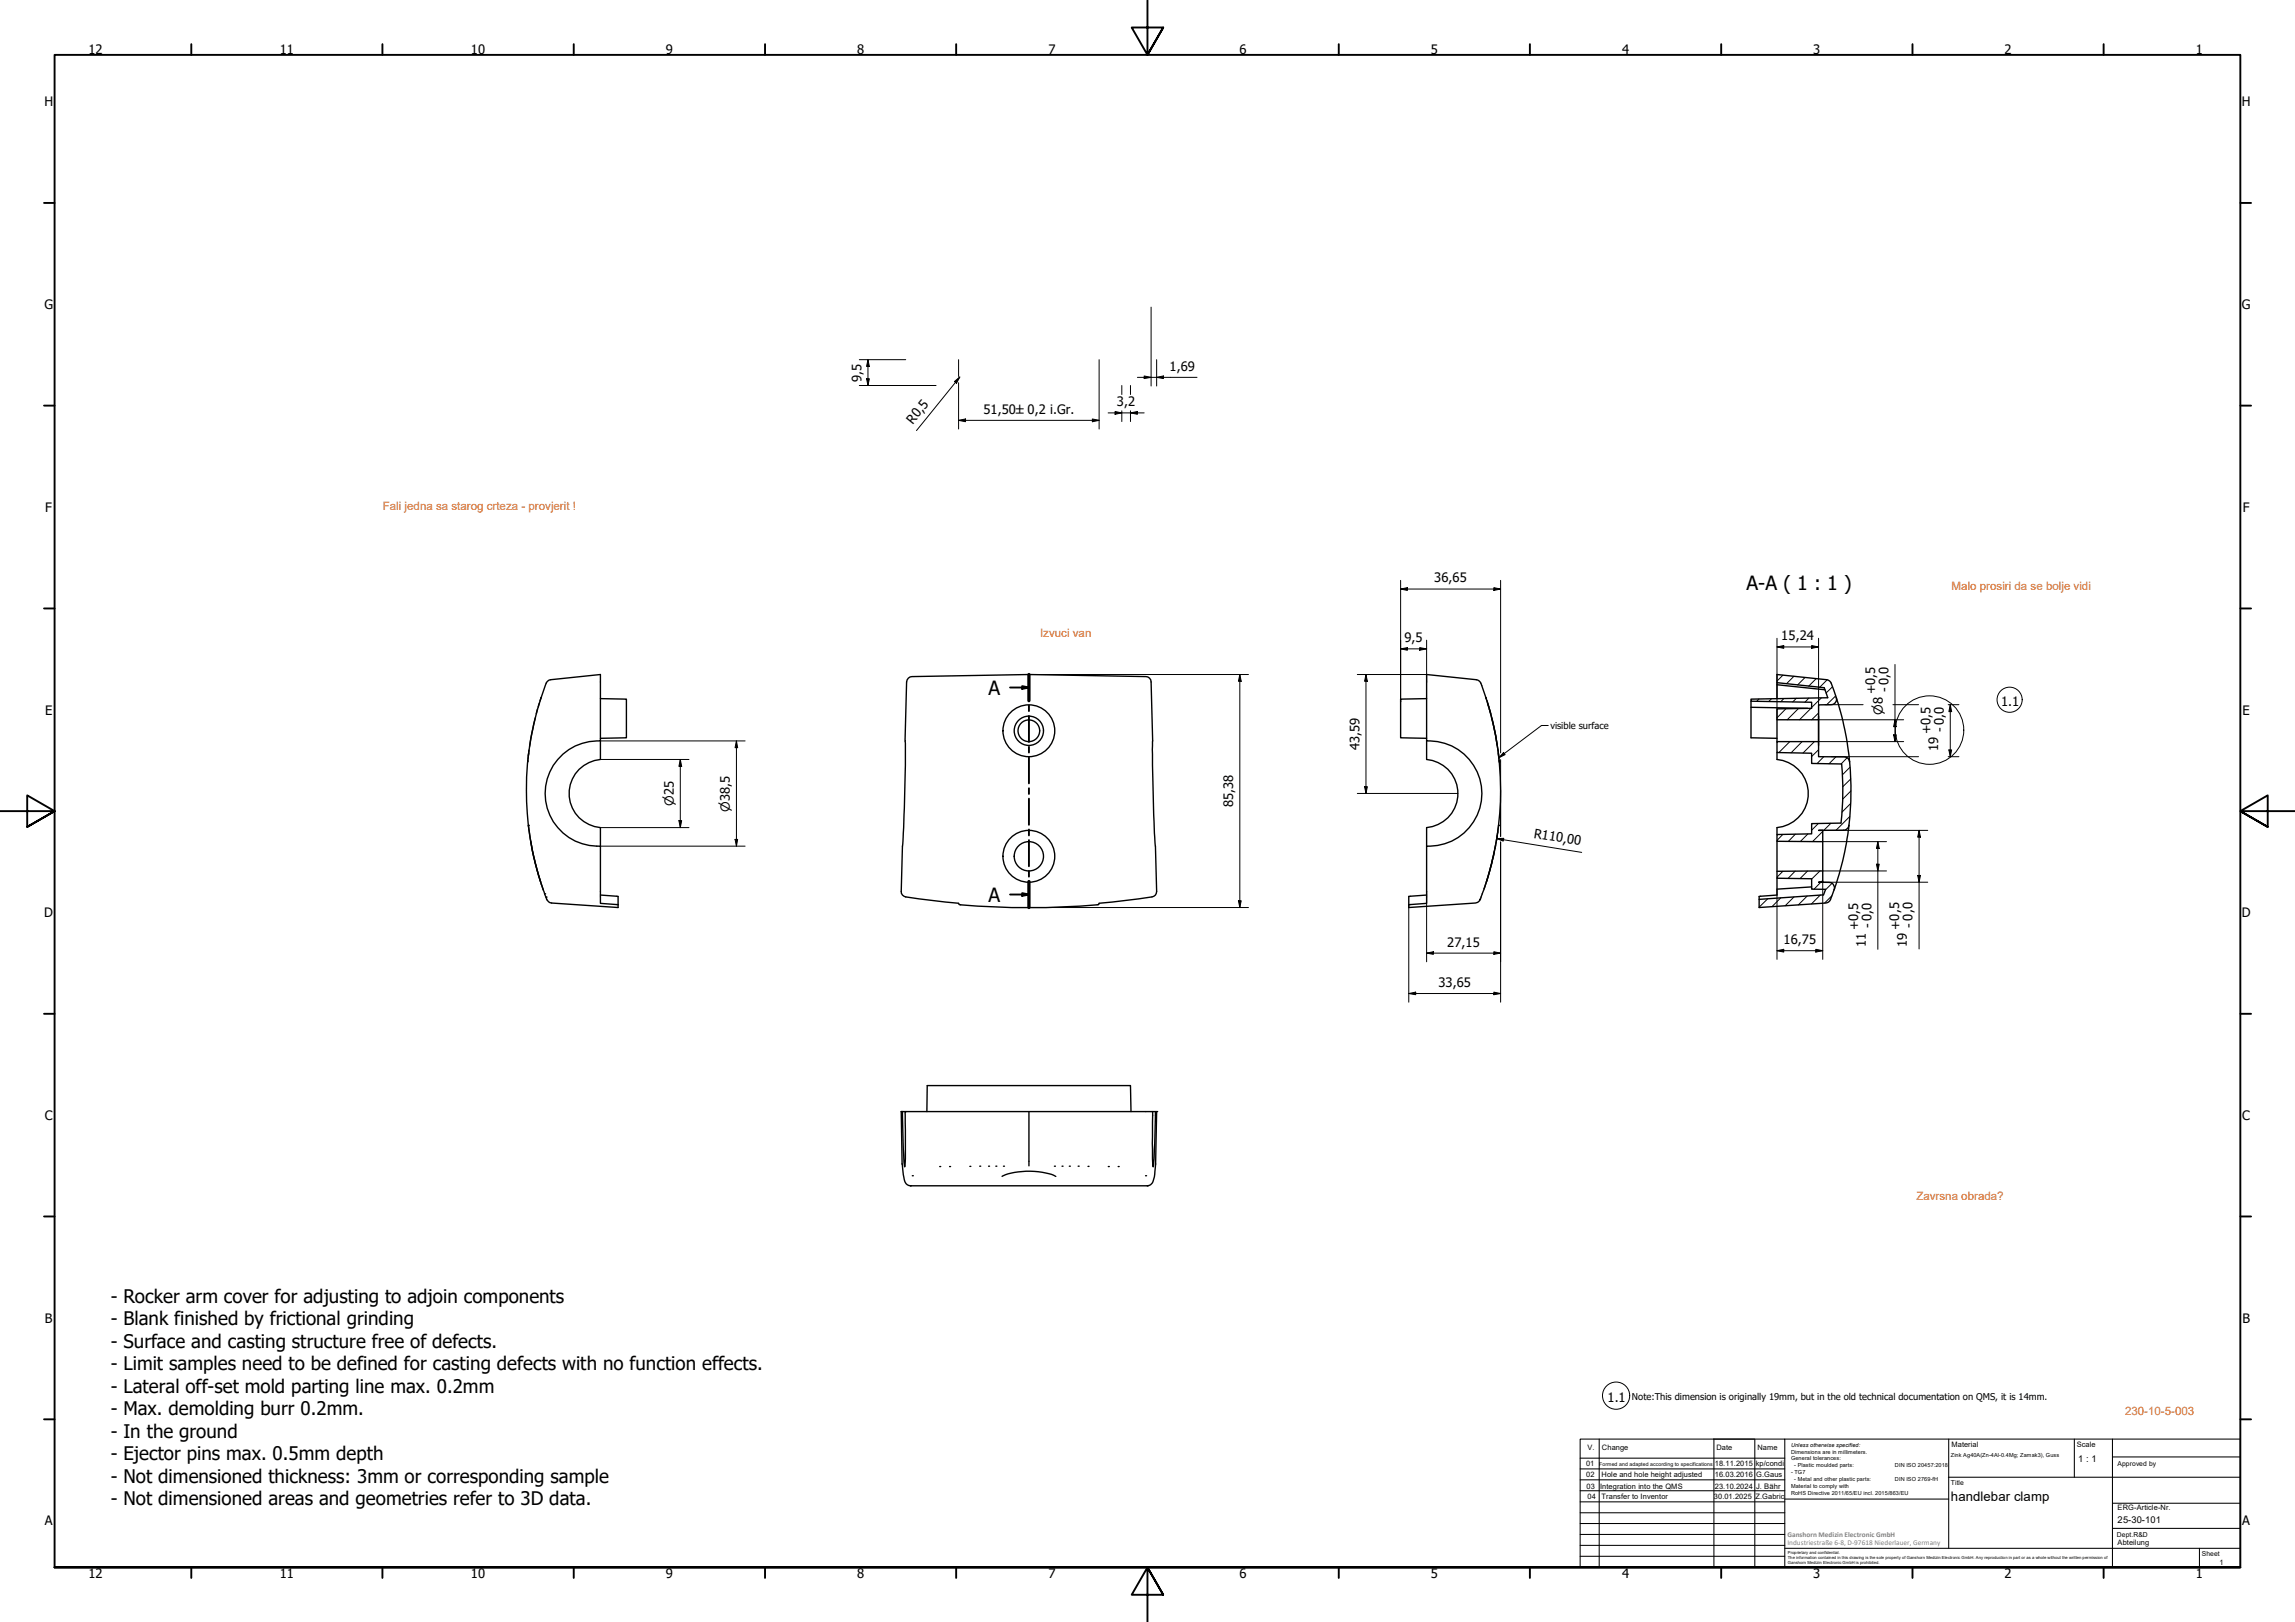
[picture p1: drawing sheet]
<svg xmlns="http://www.w3.org/2000/svg" width="841mm" height="594mm" viewBox="0 0 841 594" stroke-linecap="round" stroke-linejoin="round" font-family="sans-serif">
<defs><g id="words">
<g font-size="7.2">
<text x="640" y="216.1">A-A ( 1 : 1 )</text>
<text x="362.3" y="254.5">A</text>
<text x="362.3" y="330.3">A</text>
</g>
<g font-size="6.9">
<text x="40.6" y="477.1">- Rocker arm cover for adjusting to adjoin components</text>
<text x="40.6" y="485.4">- Blank finished by frictional grinding</text>
<text x="40.6" y="493.6">- Surface and casting structure free of defects.</text>
<text x="40.6" y="501.8">- Limit samples need to be defined for casting defects with no function effects.</text>
<text x="40.6" y="510.1">- Lateral off-set mold parting line max. 0.2mm</text>
<text x="40.6" y="518.3">- Max. demolding burr 0.2mm.</text>
<text x="40.6" y="526.5">- In the ground</text>
<text x="40.6" y="534.8">- Ejector pins max. 0.5mm depth</text>
<text x="40.6" y="543">- Not dimensioned thickness: 3mm or corresponding sample</text>
<text x="40.6" y="551.2">- Not dimensioned areas and geometries refer to 3D data.</text>
</g>
<g font-size="4.8">
<text x="32.4" y="19.7">12</text>
<text x="102.5" y="19.7">11</text>
<text x="172.6" y="19.7">10</text>
<text x="244" y="19.7">9</text>
<text x="314.1" y="19.7">8</text>
<text x="384.2" y="19.7">7</text>
<text x="454.2" y="19.7">6</text>
<text x="524.3" y="19.7">5</text>
<text x="594.4" y="19.7">4</text>
<text x="664.5" y="19.7">3</text>
<text x="734.6" y="19.7">2</text>
<text x="804.7" y="19.7">1</text>
<text x="16.3" y="39">H</text>
<text x="821.5" y="39">H</text>
<text x="16.3" y="113.2">G</text>
<text x="821.6" y="113.2">G</text>
<text x="428.6" y="135.8">1,69</text>
<text x="315.7" y="139.8" transform="rotate(-90 315.7 139.8)">9,5</text>
<text x="409.3" y="148.8">3,2</text>
<text x="334.5" y="155.6" transform="rotate(-51 334.5 155.6)">R0,5</text>
<text x="360.4" y="151.6">51,50±0,2 i.Gr.</text>
<text x="16.6" y="187.4">F</text>
<text x="821.9" y="187.4">F</text>
<text x="525.6" y="213.3">36,65</text>
<text x="514.7" y="235.3">9,5</text>
<text x="652.8" y="234.5">15,24</text>
<text x="687.3" y="254.4" transform="rotate(-90 687.3 254.4)">+0,5</text>
<text x="692.2" y="253.5" transform="rotate(-90 692.2 253.5)">- 0,0</text>
<text x="16.5" y="261.7">E</text>
<text x="733.3" y="258.5">1.1</text>
<text x="821.8" y="261.7">E</text>
<text x="707.6" y="269" transform="rotate(-90 707.6 269)">+0,5</text>
<text x="712.5" y="268.1" transform="rotate(-90 712.5 268.1)">- 0,0</text>
<text x="498.2" y="274.8" transform="rotate(-90 498.2 274.8)">43,59</text>
<text x="710.3" y="275.1" transform="rotate(-90 710.3 275.1)">19</text>
<text x="451.9" y="295.7" transform="rotate(-90 451.9 295.7)">85,38</text>
<text x="561.9" y="306.9" transform="rotate(9 561.9 306.9)">R110,00</text>
<text x="16.2" y="336">D</text>
<text x="821.5" y="336">D</text>
<text x="681" y="340.8" transform="rotate(-90 681 340.8)">+0,5</text>
<text x="685.9" y="340" transform="rotate(-90 685.9 340)">- 0,0</text>
<text x="696.2" y="340.6" transform="rotate(-90 696.2 340.6)">+0,5</text>
<text x="701" y="339.8" transform="rotate(-90 701 339.8)">- 0,0</text>
<text x="530.4" y="346.7">27,15</text>
<text x="653.5" y="345.8">16,75</text>
<text x="683.8" y="346.9" transform="rotate(-90 683.8 346.9)">11</text>
<text x="698.8" y="346.8" transform="rotate(-90 698.8 346.8)">19</text>
<text x="527.1" y="361.5">33,65</text>
<text x="16.4" y="410.2">C</text>
<text x="821.7" y="410.2">C</text>
<text x="16.4" y="484.5">B</text>
<text x="821.8" y="484.5">B</text>
<text x="589.1" y="513.4">1.1</text>
<text x="714.9" y="549.6">handlebar clamp</text>
<text x="16.4" y="558.7">A</text>
<text x="821.7" y="558.7">A</text>
<text x="32.4" y="577.9">12</text>
<text x="102.5" y="577.9">11</text>
<text x="172.6" y="577.9">10</text>
<text x="244" y="577.9">9</text>
<text x="314.1" y="577.9">8</text>
<text x="384.2" y="577.9">7</text>
<text x="454.2" y="577.9">6</text>
<text x="524.3" y="577.9">5</text>
<text x="594.4" y="577.9">4</text>
<text x="664.5" y="577.9">3</text>
<text x="734.6" y="577.9">2</text>
<text x="804.7" y="577.9">1</text>
</g>
<g font-size="4.6">
<text x="690" y="261.8" transform="rotate(-90 690 261.8)">⌀8</text>
<text x="246.9" y="295.2" transform="rotate(-90 246.9 295.2)">⌀25</text>
<text x="267.5" y="297.3" transform="rotate(-90 267.5 297.3)">⌀38,5</text>
</g>
<g font-size="4.2" fill="#ff6200">
<text x="140.3" y="186.8">Fali jedna sa starog crteza - provjerit !</text>
<text x="715.2" y="216.2">Malo prosiri da se bolje vidi</text>
<text x="381.2" y="233.5">Izvuci van</text>
<text x="702.3" y="439.4">Zavrsna obrada?</text>
<text x="778.7" y="518.3">230-10-5-003</text>
</g>
<g font-size="3.4">
<text x="568.1" y="267">visible surface</text>
<text x="598" y="512.7">Note:This dimension is originally 19mm, but in the old technical documentation on QMS, it is 14mm.</text>
<text x="761.6" y="535.5">1 : 1</text>
<text x="776" y="557.9">25-30-101</text>
</g>
<text font-size="2.8" x="643.5" y="545.2">J. Bähr</text>
<g font-size="2.7">
<text x="581.8" y="531">V.</text>
<text x="587.1" y="531.1">Change</text>
<text x="629" y="531.1">Date</text>
<text x="644" y="531.1">Name</text>
<text x="715.1" y="530.1">Material</text>
<text x="761" y="530.1">Scale</text>
<text x="581.2" y="536.9">01</text>
<text x="628.4" y="537.1">18.11.2015</text>
<text x="643.4" y="537">kp/condi</text>
<text x="581.2" y="541.1">02</text>
<text x="581.4" y="545.2">03</text>
<text x="586.4" y="545.2">Integration into the QMS</text>
<text x="586.9" y="541.1">Hole and hole height adjusted</text>
<text x="628.4" y="541.1">16.03.2016</text>
<text x="628.4" y="545.2">23.10.2024</text>
<text x="643.6" y="541.1">G.Gaus</text>
<text x="581.8" y="549.1">04</text>
<text x="586.9" y="549.1">Transfer to Inventor</text>
<text x="628.1" y="549.1">30.01.2025</text>
<text x="643.3" y="549.1">Z.Gabric</text>
<text x="776" y="553.1">ERG-Article-Nr.</text>
<text x="776" y="566">Abteilung</text>
<text x="813.4" y="573.2">1</text>
</g>
<g font-size="2.7" fill="#808080">
<text x="655" y="562.9">Ganshorn Medizin Electronic GmbH</text>
<text x="655" y="565.7">Industriestraße 6-8, D-97618 Niederlauer, Germany</text>
</g>
<g font-size="2.5">
<text x="776" y="536.9">Approved by</text>
<text x="714.9" y="543.8">Title</text>
<text x="775.8" y="562.9">Dept.R&amp;D</text>
<text x="806.9" y="569.9">Sheet</text>
</g>
<g font-size="2">
<text x="656.3" y="529.9">Unless otherwise specified:</text>
<text x="656.3" y="532.4">Dimensions are in millimeters.</text>
<text x="714.9" y="533.8">Zink Ag40A(Zn-4Al-0.4Mg; Zamak3), Guss</text>
<text x="656.3" y="534.9">General tolerances:</text>
<text x="656.3" y="539.9">- TG7</text>
<text x="657.5" y="537.4">- Plastic moulded parts:</text>
<text x="694.4" y="537.4">DIN ISO 20457:2018</text>
<text x="656.3" y="544.9">Material to comply with</text>
<text x="657.5" y="542.4">- Metal and other plastic parts:</text>
<text x="694.4" y="542.4">DIN ISO 2769-fH</text>
<text x="656.3" y="547.4">RoHS Directive 2011/65/EU incl. 2015/863/EU</text>
</g>
<text font-size="1.9" x="586" y="537.1">Formed and adapted according to specifications</text>
<g font-size="1.5">
<text x="655.2" y="569.2">Proprietary and confidential.</text>
<text x="655.2" y="571">The information contained in this drawing is the sole property of Ganshorn Medizin Electronic GmbH. Any reproduction in part or as a whole without the written permission of</text>
<text x="655.2" y="572.9">Ganshorn Medizin Electronic GmbH is prohibited.</text>
</g>
</g></defs>
<!-- layer: Hatch (ISO) -->
<g fill="none" stroke="#000" stroke-width=".37">
<path d="M644.6 256l-.8 .9M649.2 255.9l-1.1 1.1M653.4 247.3l-2.2 2.2M653.7 255.8l-1.1 1.2M654.5 259.6l-3.3 3.3M657.4 247.7l-2.7 2.7M658.3 255.7l-1.3 1.4M659.1 259.5l-4.2 4.1M661.5 248.1l-2.8 2.8M662.9 255.7l-1.5 1.5M663.6 259.4l-4.2 4.2M665.5 248.6l-2.7 2.7"/>
<path d="M667.4 255.6l-3.5 3.5M669.5 249l-2.6 2.7M671.5 251.6l-2.3 2.2M672.7 254.9l-3.3 3.2M651.4 271.6l-.2 .3M655.9 271.6l-4 4M660.4 271.6l-4.1 4.2M664.9 271.6l-4.2 4.2M666.4 261.1l-2.5 2.5M666.4 274.6l-2.5 2.5M668.3 277.1l-2.4 2.6M672.8 277.2l-2.6 2.6"/>
<path d="M676.9 277.5l-2.2 2.3M677.9 299.1l-5.1 5M677.9 281l-2.8 2.8M678.2 294.3l-3.2 3.2M678.2 285.3l-2.9 2.9M678.3 289.7l-3 3M653.4 319.1l-2.2 2.2M653.4 305.6l-2.2 2.2M657.9 319.1l-2.6 2.6M657.9 305.5l-2.6 2.7M662.4 319.1l-2.8 2.7M662.5 305.5l-2.7 2.7"/>
<path d="M666.4 301.6l-2.5 2.5M666.9 319l-3 3M668 304.5l-3.8 3.8M670.9 301.5l-2.6 2.6M647.8 329.2l-3.1 3.1M652.6 328.8l-3.2 3.3M657.4 328.5l-3.2 3.3M662.2 328.2l-3.2 3.2M667.1 327.8l-3.3 3.3M668 322.5l-3.2 3.2M671.3 328.1l-2.6 2.6M671.4 323.5l-2.5 2.5"/>
</g>
<!-- layer: Visible (ISO) -->
<g fill="none" stroke="#000" stroke-width=".51">
<path d="M197 259.7l-.5 1.7M197.7 257.5l-.5 1.5M198.2 255.6l-.3 1.2M220 255.9l9.6 .2v14.1l-9.6 .2M377.1 247.1v3.1M522.8 255.9l-9.5 .2v14.1l9.5 .2M544.5 255.5l.2 .5M544.9 256.5a120.1 120.1 0 0 1 4.4 21.5M545.1 257.5l.5 1.5M545.8 259.7l.5 1.7M641.7 256.8v13.4l9.5 .2M641.7 259.1l20.7 .3"/>
<path d="M651.2 250v5.9M651.2 250.8l17.6 1.8M668.5 251.9l-17.3-1.9v-2.9l18.7 2a4.3 4.3 0 0 1 1.9 3.1l1.1 3.3M668.5 251.9l1.3 3.6M672.9 255.5a112.7 112.7 0 0 1 4.9 23.5M672.9 255.5a1.94 1.94 0 0 1-1.9 2.6l-4.6 .1v5.4h-15.2v-4l12.7-.2v-2.2l-22.2-.4v-.7l28.1-.5M193.4 278.4v.7v-.5M193.7 275.9l-.1 .9M193.9 274.7l-.4 3.3M196.2 262.9l-2.1 10.5M220 271.4v6.8a12.5 12.5 0 0 0-11.5 12.4 12.5 12.5 0 0 0 11.5 12.5v6.8M522.8 271.4v6.8a12.5 12.5 0 0 1 11.5 12.4 12.5 12.5 0 0 1-11.5 12.5v6.8"/>
<path d="M546.7 262.9l1.9 10M549.1 275.9l.1 .9M549.3 278.4l.1 .7M651.2 275.6v2.6a12.5 12.5 0 0 1 11.5 12.4 12.5 12.5 0 0 1-11.5 12.5v2.6M651.2 263.6v8M666.4 262.3v10.7M674.9 279.8l-11-.2v-3.7l-12.7-.3v-4h15.2v5.5l10.3 .3a1.91 1.91 0 0 1 1.1 1.6l.5 12.4-.7 10.9M674.9 279.8l.4 10.9-.7 10.8-10.7 .2v3.7l-12.7 .3v2.4l16.8 .2v-4.2h-1.6l9.7-.1 1.1-.8 .3-.9M193.6 302.4l.1 .7a105.7 105.7 0 0 0 4.2 19.2M194.5 308.2l1.1 5.9 2.5 8.9M547.6 311.8l-1 4.7-1.9 6.5M548.1 309.7l-.2 1"/>
<path d="M548.7 305.9l-.3 1.9M549.1 302.4v.7a112.3 112.3 0 0 1-5.3 22.5M651.2 308.1v11M668 308.3v10.7M677.5 302.3a105.3 105.3 0 0 1-5.4 23.6 2.04 2.04 0 0 0-1.9-2.7l-3.8-.1h1.6v-4.1l-16.8 .1v2.6l12.7 .2v3.8h5.1M197.9 322.5l1.2 3.4M199.1 325.9a109 109 0 0 1 1.3-76.1l1.4-.8 18.2-1.9v24.3a19.3 19.3 0 0 0-20.2 19.2 19.3 19.3 0 0 0 20.2 19.3v21l6.5 .5M199.1 325.9l1 2.7a2.5 2.5 0 0 0 2 2.1l24.4 1.7v-4.1l-6.5-.5M351.2 330.8l-17.9-2.1a2.52 2.52 0 0 1-3-2.2l.9-25.5a353.5 353.5 0 0 0 .5-29.6l.5-21.6a2.07 2.07 0 0 1 2-2l42.9-.7 42.8 .7a1.95 1.95 0 0 1 1.9 2l1 48.7 .6 11.4 .5 16.6a1.96 1.96 0 0 1-1.8 2l-19.3 2.3M351.3 330.9l.2 .4 .5 .1M402.8 330.9l-.2 .4a291.3 291.3 0 0 1-50.6 .1M522.8 327.8l-6.5 .5v4.1l24.4-1.7 .8-.2 1-1.3-.1 .3"/>
<path d="M542.5 329.2a110 110 0 0 0-.1-79.4l-1.4-.8-18.2-1.9v24.3a19.3 19.3 0 0 1 20.3 19.2 19.3 19.3 0 0 1-20.3 19.3v21l-6.5 .5M651.2 321.7v6.1l-6.5 .5v1.1M663.9 324.8l-12.7 .9M669 325.7l-.8 2.1-23.5 1.6v3l24.4-1.7a2.68 2.68 0 0 0 2.2-2.4l.8-2.5M330.7 407.1h1M377.1 407.1v19.9M414.5 407.1l-.2-9.5h-73.5h-1l-.1 9.5M422.4 407.1h1M330.6 426.4a16.5 16.5 0 0 0 1.5 7.2l1.5 .7h86.8l1.2-.4 .6-.5a18.4 18.4 0 0 0 1.3-7.2l.4-19.1h-.5l-.2 11.7-.6 8.6-.3-8.6 .1-11.7h-90.7l.1 17.3-.3 3-.5-6.5-.3-13.8h-.4l.3 19.3M367.2 430.9a26.3 26.3 0 0 1 19.7 0"/>
<circle cx="377" cy="267.7" r="5.4"/>
<circle cx="377" cy="267.7" r="4"/>
<circle cx="377" cy="267.7" r="9.5"/>
<circle cx="377" cy="313.6" r="5.4"/>
<circle cx="377" cy="313.6" r="9.5"/>
</g>
<g fill="#000">
<circle cx="549.4" cy="279.1" r=".25"/>
<circle cx="193.6" cy="302.3" r=".25"/>
<circle cx="549.1" cy="302.3" r=".25"/>
<circle cx="199.6" cy="327.4" r=".25"/>
<circle cx="200.1" cy="328.6" r=".25"/>
<circle cx="330.3" cy="407.1" r=".25"/>
<circle cx="423.9" cy="407.1" r=".25"/>
<circle cx="333.6" cy="434.3" r=".25"/>
<circle cx="334.3" cy="430.6" r=".25"/>
<circle cx="344.4" cy="427.3" r=".25"/>
<circle cx="348" cy="427.3" r=".25"/>
<circle cx="355.4" cy="427.2" r=".25"/>
<circle cx="359" cy="427.1" r=".25"/>
<circle cx="362.3" cy="427.1" r=".25"/>
<circle cx="364.9" cy="427.1" r=".25"/>
<circle cx="367.7" cy="427.1" r=".25"/>
<circle cx="386.4" cy="427.1" r=".25"/>
<circle cx="389.2" cy="427.1" r=".25"/>
<circle cx="391.9" cy="427.1" r=".25"/>
<circle cx="395.1" cy="427.1" r=".25"/>
<circle cx="398.7" cy="427.2" r=".25"/>
<circle cx="406.1" cy="427.3" r=".25"/>
<circle cx="409.8" cy="427.3" r=".25"/>
<circle cx="419.8" cy="430.6" r=".25"/>
<circle cx="420.4" cy="434.3" r=".25"/>
</g>
<!-- layer: Section Line (ISO) -->
<g fill="none" stroke="#000" stroke-width=".7">
<path d="M370.1 251.8h7M374.6 251.3l2.5 .5-2.5 .5zM377.1 247.1v9.5M377.1 258.4v2M377.1 262.2v9.6M377.1 273.5v2.1M377.1 277.4v9.5M377.1 288.7v2.1M377.1 292.5v9.6M377.1 303.8v2.2M377.1 307.7v9.6M377.1 319v2.1"/>
<path d="M370.1 327.6h7M374.6 327.1l2.5 .5-2.5 .5zM377.1 322.9v9.5"/>
</g>
<path d="M377.1 247.1v9.5M377.1 322.9v9.5" fill="none" stroke="#000" stroke-width="1.2"/>
<path d="M374.6 251.3l2.5 .5-2.5 .5zM374.6 327.1l2.5 .5-2.5 .5z" fill="#000"/>
<!-- layer: Border (ISO) -->
<g fill="none" stroke="#000" stroke-width=".7">
<path d="M70.1 16.2v3.9M140.1 16.2v3.9M210.2 16.2v3.9M280.4 16.2v3.9M350.4 16.2v3.9M420.5 .1v20l-5.8-10h11.6l-5.8 10 5.8-10M490.6 16.2v3.9M560.6 16.2v3.9M630.7 16.2v3.9M700.8 16.2v3.9M770.9 16.2v3.9M16.1 74.3h3.9"/>
<path d="M821 74.3h3.9M16.1 148.6h3.9M821 148.6h3.9M16.1 222.9h3.9M821 222.9h3.9M0 297.1h20l-10-5.8v11.6l10-5.8-10 5.8M841 297.1h-20l10-5.8v11.6l-10-5.8 10 5.8M16.1 371.3h3.9M821 371.3h3.9M16.1 445.6h3.9M821 445.6h3.9M16.1 519.8h3.9"/>
<path d="M821 519.8h3.9M20 574.1v-554h801v554h-801h801M70.1 574.1v3.8M140.1 574.1v3.8M210.2 574.1v3.8M280.4 574.1v3.8M350.4 574.1v3.8M490.6 574.1v3.8M560.6 574.1v3.8M630.7 574.1v3.8M700.8 574.1v3.8M770.9 574.1v3.8"/>
<path d="M426.3 584.1l-5.8-10 5.8 10h-11.6l5.8-10v20"/>
</g>
<!-- layer: TitleBlock -->
<g fill="none" stroke="#000" stroke-width=".38">
<path d="M579.1 538h75M579.1 534.1h75M586 527.1v47M627.9 527.1h15M628.1 527.1v47M643.1 527.1v47M654 527.2v46.9h-74.9v-47h241.9v47h-167M714.1 527.1v40M760.2 527.1v14M774.1 527.1v47M774.1 533.6h46.9M579.1 558h75"/>
<path d="M579.1 542h75M579.1 546h75M579.1 550.1h75M579.1 554.1h75M654.1 549.1h60M714 541.1h107M774.1 559.8h46.9M774.1 550.6h46.9M579.1 562h75M579.1 566h75M579.1 570h75M627.9 574.1h15"/>
<path d="M654 567.1h167M806 567.1v7"/>
</g>
<!-- layer: Sketch Geometry (ISO) -->
<g fill="none" stroke="#000" stroke-width=".37">
<circle cx="736.4" cy="256.3" r="4.6"/>
<circle cx="707.1" cy="267.4" r="12.5"/>
<circle cx="592.2" cy="511.2" r="5"/>
</g>
<!-- layer: Dimension (ISO) -->
<g fill="none" stroke="#000" stroke-width=".37">
<path d="M421.8 112.5v28.9M314.9 131.7h17M317.6 138.7h1l-.5 2.5zM318.1 131.7v9.5M318.1 131.7l.5 2.5h-1zM349.8 139.7l1.9-1.6-1.2 2.3zM351.3 131.7v6.2M351.7 138.1l-15.8 19.6M402.8 131.7v25.4M416.8 138.2h21.9M419.3 137.7l2.5 .5-2.5 .5zM423.9 131.7v9.7"/>
<path d="M423.9 138.2l2.4-.5v1zM314.9 141.2h28.1M351.3 140.2v16.9M351.3 154l2.5-.5v1zM351.3 154h51.5M400.3 153.5l2.5 .5-2.5 .5zM406.1 151.2h13.2M408.6 150.7l2.5 .5-2.5 .5zM411.1 141.2v3.3M411.1 150.5v3.9M414.3 141.2v3.3M414.3 150.5v3.9"/>
<path d="M414.3 151.2l2.5-.5v1zM513.3 212.6v44.4M513.3 215.7l2.4-.5v1.1zM513.3 215.7h36.6M547.4 215.2l2.5 .5-2.5 .6zM549.9 212.6v63.2M513.3 237.7l2.4-.5v1zM513.3 237.7h9.5M520.3 237.2l2.5 .5-2.5 .5zM522.8 234.5v15.3M651.2 233.8v29.8M651.2 237l2.5-.6v1.1z"/>
<path d="M651.2 237h15.2M663.9 236.4l2.5 .6-2.5 .5zM666.4 233.8v29.8h31.2M377.1 247.1h80.4M454.3 247.1l.6 2.4h-1.1zM454.3 247.1v85.3M497.4 247.1h25.4M500.6 247.1v43.5M500.6 247.1l.5 2.4h-1zM668.7 258.1h14.1M693.7 258.1h9.4M694.4 243.4v28.2"/>
<path d="M713.9 258.1h4M714.7 258.1l.5 2.5h-1zM714.7 258.1v19M220 278.2h32.5M220 271.4h53.1M249.3 278.2v24.9M249.3 278.2l.5 2.5h-1zM269.9 271.4v38.5M269.9 271.4l.4 2.4h-.9zM549.9 278.2v28.2M666.4 271.6h31.2M671.1 277.1h32"/>
<path d="M693.9 269.1h1l-.5 2.5zM694.4 263.6l.5 2.6h-1zM713.9 277.1h4M714.2 274.7h1l-.5 2.4zM497.4 290.6h36.9M500.1 288.1h1l-.5 2.5zM220 303.1h32.5M220 309.9h53.1M248.8 300.6h1l-.5 2.5zM269.4 307.4h.9l-.4 2.5zM548.5 307.1l31.1 5.1M548.5 307.1h2.6l-.2 1z"/>
<path d="M549.9 308.4v58.7M668 304.1h38.4M668 308.3h23.3M668 319h23.3M687.6 316.5h1.1l-.6 2.5zM688.1 308.3l.6 2.4h-1.1zM688.1 308.3v39.4M703.3 304.1l.5 2.5h-1zM703.3 304.1v43.5M377.1 332.4h80.4M453.8 329.9h1.1l-.6 2.5zM516.3 331.4v35.7"/>
<path d="M522.8 326.5v25.8M651.2 325.7v25.7M702.8 320.6h1l-.5 2.5zM706.4 323.1h-38.4v28.3M522.8 349.1l2.5-.5v.9zM522.8 349.1h27.1M547.4 348.6l2.5 .5-2.5 .4zM651.2 348.2l2.5-.5v1zM651.2 348.2h16.8M665.4 347.7l2.6 .5-2.6 .5zM516.3 363.9l2.5-.5v.9zM516.3 363.9h33.6"/>
<path d="M547.4 363.4l2.5 .5-2.5 .4z"/>
</g>
<g fill="#000">
<path d="M317.6 138.7h1l-.5 2.5zM318.1 131.7l.5 2.5h-1zM419.3 137.7l2.5 .5-2.5 .5zM423.9 138.2l2.4-.5v1zM349.8 139.7l1.9-1.6-1.2 2.3zM351.3 154l2.5-.5v1zM400.3 153.5l2.5 .5-2.5 .5zM408.6 150.7l2.5 .5-2.5 .5zM414.3 151.2l2.5-.5v1zM513.3 215.7l2.4-.5v1.1zM547.4 215.2l2.5 .5-2.5 .6zM513.3 237.7l2.4-.5v1z"/>
<path d="M520.3 237.2l2.5 .5-2.5 .5zM651.2 237l2.5-.6v1.1zM663.9 236.4l2.5 .6-2.5 .5zM454.3 247.1l.6 2.4h-1.1zM500.6 247.1l.5 2.4h-1zM269.9 271.4l.4 2.4h-.9zM693.9 269.1h1l-.5 2.5zM694.4 263.6l.5 2.6h-1zM714.2 274.7h1l-.5 2.4zM714.7 258.1l.5 2.5h-1zM249.3 278.2l.5 2.5h-1zM500.1 288.1h1l-.5 2.5z"/>
<path d="M248.8 300.6h1l-.5 2.5zM269.4 307.4h.9l-.4 2.5zM548.5 307.1h2.6l-.2 1zM687.6 316.5h1.1l-.6 2.5zM688.1 308.3l.6 2.4h-1.1zM703.3 304.1l.5 2.5h-1zM453.8 329.9h1.1l-.6 2.5zM702.8 320.6h1l-.5 2.5zM522.8 349.1l2.5-.5v.9zM547.4 348.6l2.5 .5-2.5 .4zM651.2 348.2l2.5-.5v1zM665.4 347.7l2.6 .5-2.6 .5z"/>
<path d="M516.3 363.9l2.5-.5v.9zM547.4 363.4l2.5 .5-2.5 .4z"/>
</g>
<!-- layer: Symbol (ISO) -->
<path d="M551 275.6l.6 .8-2.3 1.1zM567.4 265.7h-2.5l-15.6 11.8" fill="none" stroke="#000" stroke-width=".37"/>
<path d="M551 275.6l.6 .8-2.3 1.1z" fill="#000"/>
<use href="#words"/>
</svg>
